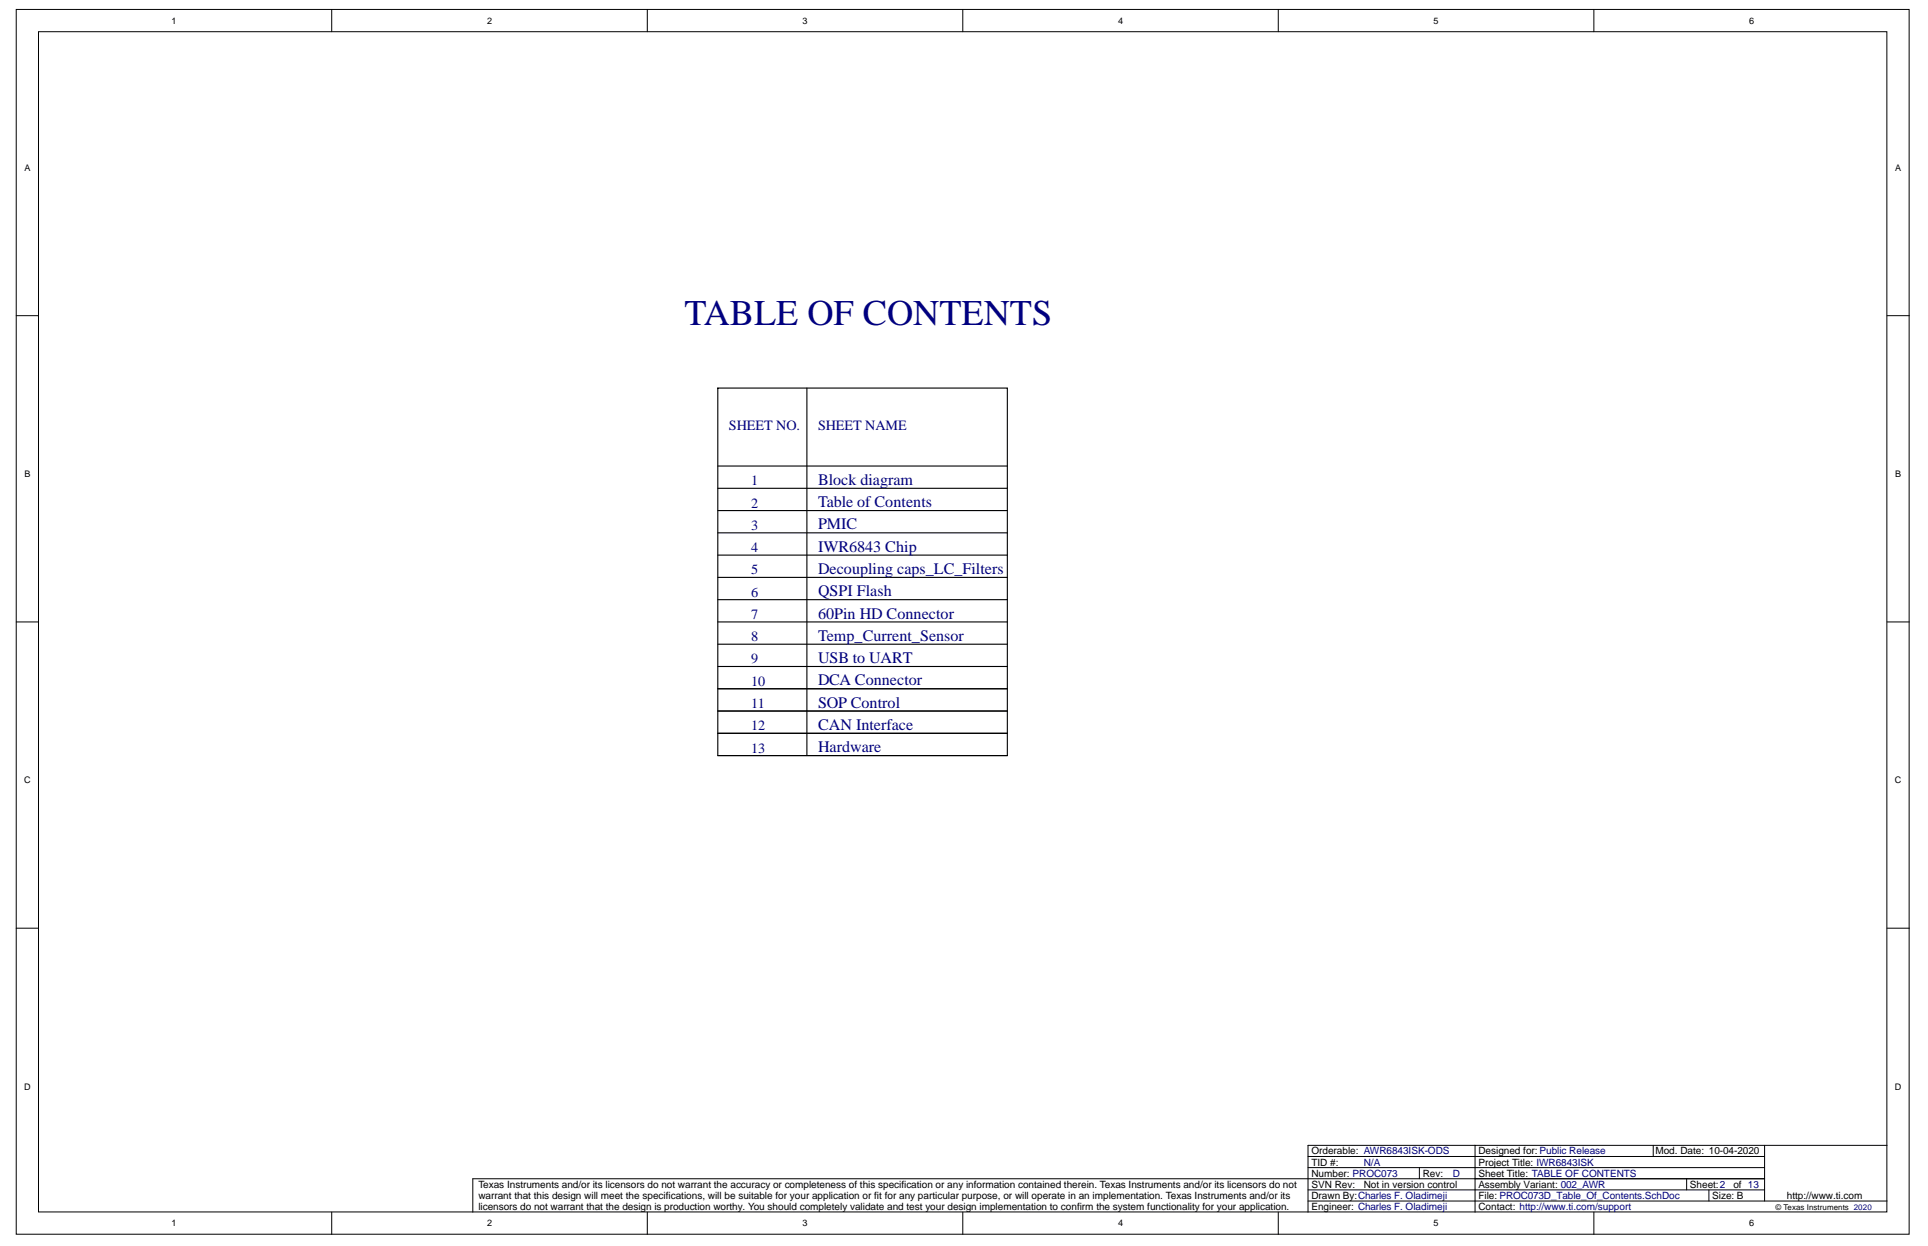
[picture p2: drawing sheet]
<svg xmlns="http://www.w3.org/2000/svg" width="432mm" height="279mm" viewBox="0 0 432 279" stroke-linecap="round" stroke-linejoin="round" font-family="sans-serif">
<defs><g id="words">
<text font-size="8.1" fill="#000080" x="153.3" y="72.7">TABLE OF CONTENTS</text>
<g font-size="3.6" fill="#000080">
<text x="183.2" y="113.5">Table of Contents</text>
<text x="183.2" y="108.6">Block diagram</text>
<text x="183.2" y="118.5">PMIC</text>
<text x="183.2" y="123.6">IWR6843 Chip</text>
<text x="183.2" y="128.5">Decoupling caps_LC_Filters</text>
<text x="183.2" y="133.5">QSPI Flash</text>
<text x="183.2" y="138.5">60Pin HD Connector</text>
<text x="183.2" y="143.5">Temp_Current_Sensor</text>
<text x="183.2" y="148.5">USB to UART</text>
<text x="183.2" y="153.5">DCA Connector</text>
<text x="183.2" y="158.5">SOP Control</text>
<text x="183.2" y="163.5">CAN Interface</text>
<text x="183.2" y="168.4">Hardware</text>
</g>
<g font-size="3.2" fill="#000080">
<text x="163.3" y="96.2">SHEET NO.</text>
<text x="183.2" y="96.2">SHEET NAME</text>
<text x="168.2" y="108.7">1</text>
<text x="168.2" y="113.7">2</text>
<text x="168.2" y="118.7">3</text>
<text x="168.2" y="123.6">4</text>
<text x="168.2" y="128.6">5</text>
<text x="168.2" y="133.6">6</text>
<text x="168.2" y="138.6">7</text>
<text x="168.2" y="143.6">8</text>
<text x="168.2" y="148.6">9</text>
<text x="168.2" y="153.6">10</text>
<text x="168.2" y="158.6">11</text>
<text x="168.2" y="163.5">12</text>
<text x="168.2" y="168.5">13</text>
</g>
<g font-size="2.2">
<text x="293.7" y="263.5">Number: PROC073</text>
<text x="293.7" y="261">TID #:</text>
<text x="293.7" y="258.5">Orderable: AWR6843ISK-ODS</text>
<text x="318.6" y="263.5">Rev:</text>
<text x="331.1" y="263.5">Sheet Title: TABLE OF CONTENTS</text>
<text x="331.1" y="261">Project Title: IWR6843ISK</text>
<text x="331.1" y="258.5">Designed for: Public Release</text>
<text x="370.8" y="258.5">Mod. Date: 10-04-2020</text>
<text x="107.1" y="266">Texas Instruments and/or its licensors do not warrant the accuracy or completeness of this specification or any information contained therein. Texas Instruments and/or its licensors do not</text>
<text x="107.1" y="268.5">warrant that this design will meet the specifications, will be suitable for your application or fit for any particular purpose, or will operate in an implementation. Texas Instruments and/or its</text>
<text x="293.7" y="268.5">Drawn By:Charles F. Oladimeji</text>
<text x="293.7" y="266">SVN Rev:</text>
<text x="305.4" y="266">Not in version control</text>
<text x="331.1" y="268.5">File: PROC073D_Table_Of_Contents.SchDoc</text>
<text x="331.1" y="266">Assembly Variant: 002_AWR</text>
<text x="378.5" y="266">Sheet:2</text>
<text x="383.5" y="268.5">Size: B</text>
<text x="388.2" y="266">of 13</text>
<text x="400.2" y="268.5">http://www.ti.com</text>
<text x="107.1" y="271">licensors do not warrant that the design is production worthy. You should completely validate and test your design implementation to confirm the system functionality for your application.</text>
<text x="293.7" y="271">Engineer: Charles F. Oladimeji</text>
<text x="331.1" y="271">Contact: http://www.ti.com/support</text>
</g>
<g font-size="2.2" fill="#000080">
<text x="305.4" y="261">N/A</text>
<text x="325.4" y="263.5">D</text>
</g>
<g font-size="2">
<text x="38.4" y="5.3">1</text>
<text x="109.1" y="5.3">2</text>
<text x="179.7" y="5.3">3</text>
<text x="250.4" y="5.3">4</text>
<text x="321.1" y="5.3">5</text>
<text x="391.7" y="5.3">6</text>
<text x="5.5" y="38.2">A</text>
<text x="424.5" y="38.2">A</text>
<text x="5.5" y="106.8">B</text>
<text x="424.5" y="106.8">B</text>
<text x="5.4" y="175.4">C</text>
<text x="424.4" y="175.4">C</text>
<text x="5.4" y="244">D</text>
<text x="424.4" y="244">D</text>
<text x="38.4" y="274.6">1</text>
<text x="109.1" y="274.6">2</text>
<text x="179.7" y="274.6">3</text>
<text x="250.4" y="274.6">4</text>
<text x="321.1" y="274.6">5</text>
<text x="391.7" y="274.6">6</text>
</g>
<text font-size="1.8" x="397.7" y="271.1">© Texas Instruments 2020</text>
</g></defs>
<g fill="#fff" stroke="#000" stroke-width=".22">
<path d="M3.6 2.1h424v274.3h-424z"/>
<path d="M8.6 7.1h414v264.3h-414z"/>
</g>
<g fill="none" stroke="#000" stroke-width=".22">
<path d="M74.3 2.1v5M145 2.1v5M215.6 2.1v5M286.3 2.1v5M357 2.1v5M3.6 70.7h5M422.6 70.7h5M3.6 139.3h5M422.6 139.3h5M3.6 207.9h5M422.6 207.9h5M292.9 259h102.3"/>
<path d="M330.4 256.5h-37.5v15M370.3 256.5v2.5M395.2 256.5v12.5M422.6 256.5h-92.2v15M74.3 271.5v5M145 271.5v5M215.6 271.5v5M286.3 271.5v5M292.9 269h129.7M292.9 266.5h102.3M292.9 261.5h102.3M317.9 261.5v2.5"/>
<path d="M357 271.5v5M377.7 264v2.5M382.7 266.5v2.5M395.2 264h-289.3v7.5"/>
</g>
<g fill="none" stroke="#000" stroke-width=".25">
<path d="M160.8 86.9h64.8v82.3h-64.8zM180.7 86.9v82.3M160.8 104.4h64.8M160.8 109.4h64.8M160.8 114.3h64.8M160.8 119.3h64.8M160.8 124.3h64.8M160.8 129.3h64.8M160.8 134.3h64.8M160.8 139.3h64.8M160.8 144.3h64.8M160.8 149.3h64.8"/>
<path d="M160.8 154.3h64.8M160.8 159.2h64.8M160.8 164.2h64.8M160.8 169.2h64.8"/>
</g>
<use href="#words"/>
</svg>
